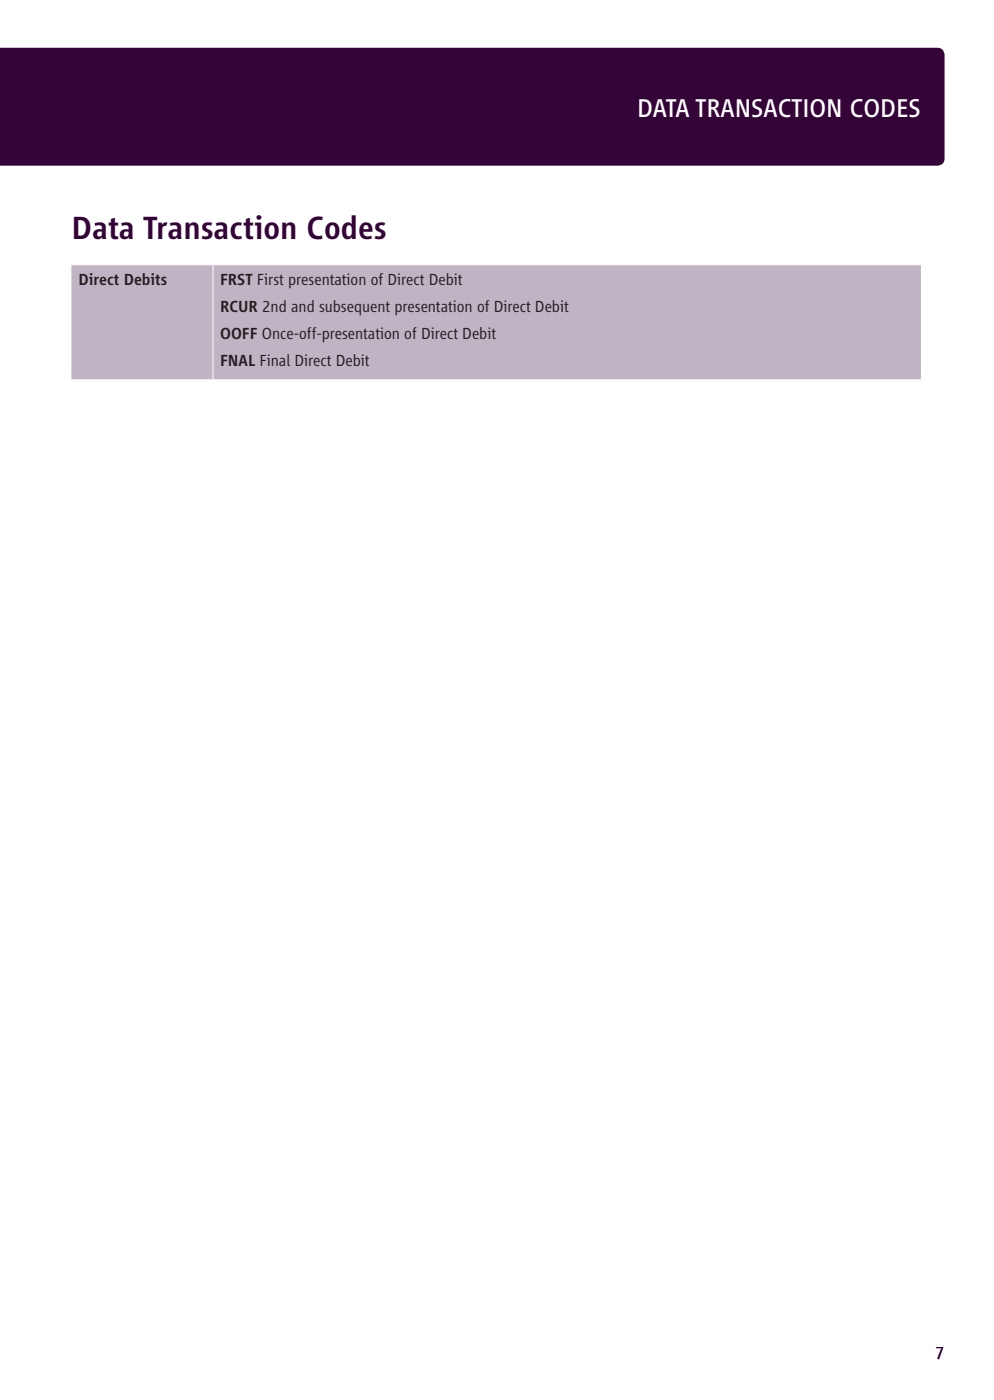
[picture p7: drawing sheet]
<svg xmlns="http://www.w3.org/2000/svg" width="211mm" height="297mm" viewBox="0 0 211 297" stroke-linecap="round" stroke-linejoin="round" font-family="sans-serif">
<defs><g id="words">
<text font-size="7.1" fill="#340338" x="15.1" y="50.6">Data Transaction Codes</text>
<g font-size="5.6" fill="#fff">
<text x="135" y="24.8">Da</text>
<text x="138.3" y="24.8">t</text>
<text x="138.3" y="24.8">a</text>
<text x="147.4" y="24.8">Tr nsa</text>
<text x="149.7" y="24.8">a</text>
<text x="161.8" y="24.8">c</text>
<text x="161.8" y="24.8">t</text>
<text x="161.8" y="24.8">i</text>
<text x="161.8" y="24.8">o</text>
<text x="175.1" y="24.8">n Co</text>
<text x="182.9" y="24.8">d</text>
<text x="182.9" y="24.8">e</text>
<text x="192.5" y="24.8">s</text>
</g>
<text font-size="3.9" fill="#340338" x="198.2" y="288.2">7</text>
<g font-size="3.5" fill="#231f20">
<text x="16.6" y="60.4">Direct Debits</text>
<text x="46.6" y="60.4">FRST First presentation of Direct Debit</text>
<text x="46.6" y="66.1">RCUR 2nd and subsequent presentation of Direct Debit</text>
<text x="46.6" y="71.9">OOFF Once-off-presentation of Direct Debit</text>
<text x="46.6" y="77.6">FNAL Final Direct Debit</text>
</g>
</g></defs>
<path d="M-.1 10.1h198.7a1.47 1.47 0 0 1 1.5 1.5v22a1.47 1.47 0 0 1-1.5 1.5h-198.7z" fill="#340338"/>
<path d="M15.1 56.1h30v24.4h-30zM45.1 56.1h150v24.4h-150z" fill="#bfb3c4"/>
<path d="M15.1 56.1h180M45.1 56.2v24.3M15.1 80.5h180" fill="none" stroke="#fff" stroke-width=".21"/>
<use href="#words"/>
</svg>
